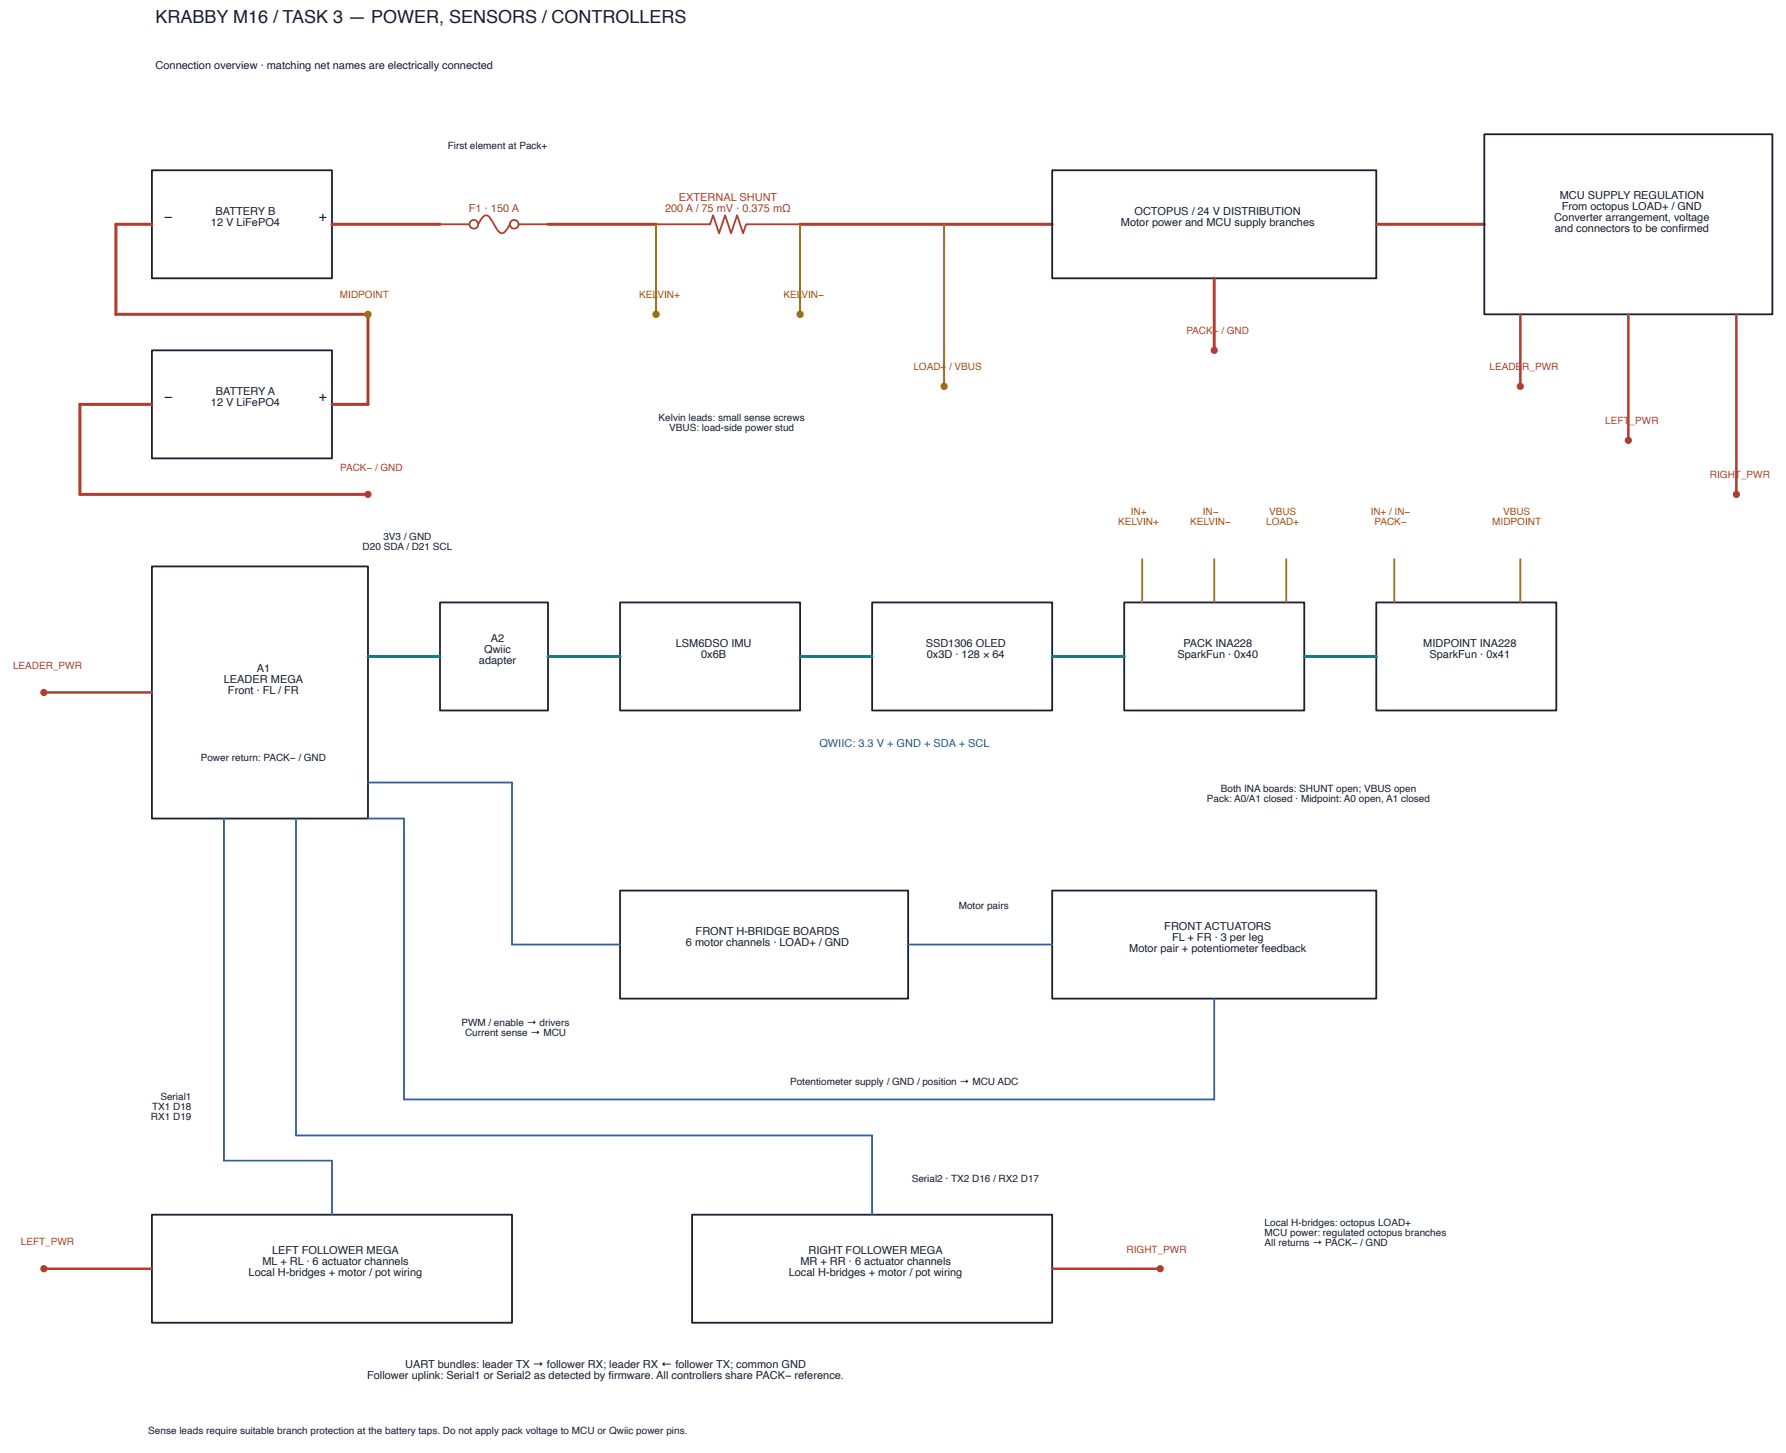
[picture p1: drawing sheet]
<svg xmlns="http://www.w3.org/2000/svg" width="630mm" height="512mm" viewBox="0 0 630 512" stroke-linecap="round" stroke-linejoin="round" font-family="sans-serif">
<defs><g id="words">
<text font-size="6.3" fill="#172033" x="54.8" y="8">KRABBY M16 / TASK 3 — POWER, SENSORS / CONTROLLERS</text>
<g font-size="4.9" fill="#172033">
<text x="57.8" y="77.8">−</text>
<text x="112.5" y="77.8">+</text>
<text x="57.8" y="141.3">−</text>
<text x="112.5" y="141.3">+</text>
</g>
<g font-size="3.9" fill="#172033">
<text x="54.8" y="24.5">Connection overview · matching net names are electrically connected</text>
<text x="550.1" y="70.1">MCU SUPPLY REGULATION</text>
<text x="76" y="75.9">BATTERY B</text>
<text x="400.1" y="75.9">OCTOPUS / 24 V DISTRIBUTION</text>
<text x="548.2" y="77.8">Converter arrangement, voltage</text>
<text x="550.8" y="73.9">From octopus LOAD+ / GND</text>
<text x="74.4" y="79.8">12 V LiFePO4</text>
<text x="395.3" y="79.8">Motor power and MCU supply branches</text>
<text x="548.4" y="81.7">and connectors to be confirmed</text>
<text x="74.4" y="143.3">12 V LiFePO4</text>
<text x="76.1" y="139.4">BATTERY A</text>
<text x="173.1" y="226.3">A2</text>
<text x="170.8" y="230.2">Qwiic</text>
<text x="238.3" y="228.3">LSM6DSO IMU</text>
<text x="247.3" y="232.2">0x6B</text>
<text x="326.5" y="228.3">SSD1306 OLED</text>
<text x="326.8" y="232.2">0x3D · 128 × 64</text>
<text x="415.3" y="232.2">SparkFun · 0x40</text>
<text x="417.3" y="228.3">PACK INA228</text>
<text x="501.9" y="228.3">MIDPOINT INA228</text>
<text x="504.2" y="232.2">SparkFun · 0x41</text>
<text x="90.6" y="237.1">A1</text>
<text x="168.9" y="234.1">adapter</text>
<text x="78.9" y="241">LEADER MEGA</text>
<text x="80.4" y="244.9">Front · FL / FR</text>
<text x="245.3" y="329.9">FRONT H-BRIDGE BOARDS</text>
<text x="410.6" y="327.9">FRONT ACTUATORS</text>
<text x="241.9" y="333.8">6 motor channels · LOAD+ / GND</text>
<text x="398.3" y="335.7">Motor pair + potentiometer feedback</text>
<text x="413.3" y="331.8">FL + FR · 3 per leg</text>
<text x="96" y="442.2">LEFT FOLLOWER MEGA</text>
<text x="285.2" y="442.2">RIGHT FOLLOWER MEGA</text>
<text x="92.5" y="446.1">ML + RL · 6 actuator channels</text>
<text x="282.3" y="446.1">MR + RR · 6 actuator channels</text>
<text x="87.7" y="450">Local H-bridges + motor / pot wiring</text>
<text x="278.2" y="450">Local H-bridges + motor / pot wiring</text>
<text x="142.9" y="482.3">UART bundles: leader TX → follower RX; leader RX ← follower TX; common GND</text>
<text x="129.5" y="486.2">Follower uplink: Serial1 or Serial2 as detected by firmware. All controllers share PACK− reference.</text>
</g>
<g font-size="3.9" fill="#b33b32">
<text x="239.4" y="70.8">EXTERNAL SHUNT</text>
<text x="165.4" y="74.6">F1 · 150 A</text>
<text x="234.6" y="74.6">200 A / 75 mV · 0.375 mΩ</text>
</g>
<text font-size="3.9" fill="#167b83" x="289" y="263.2">QWIIC: 3.3 V + GND + SDA + SCL</text>
<g font-size="3.5" fill="#172033">
<text x="157.9" y="52.4">First element at Pack+</text>
<text x="232.3" y="148.4">Kelvin leads: small sense screws</text>
<text x="236" y="152">VBUS: load-side power stud</text>
<text x="135.2" y="190.4">3V3 / GND</text>
<text x="127.9" y="193.9">D20 SDA / D21 SCL</text>
<text x="70.8" y="268.3">Power return: PACK− / GND</text>
<text x="430.6" y="279.3">Both INA boards: SHUNT open; VBUS open</text>
<text x="425.6" y="282.8">Pack: A0/A1 closed · Midpoint: A0 open, A1 closed</text>
<text x="338.1" y="320.4">Motor pairs</text>
<text x="162.7" y="361.8">PWM / enable → drivers</text>
<text x="164" y="365.3">Current sense → MCU</text>
<text x="278.6" y="382.6">Potentiometer supply / GND / position → MCU ADC</text>
<text x="56.6" y="388">Serial1</text>
<text x="53.2" y="395">RX1 D19</text>
<text x="53.6" y="391.5">TX1 D18</text>
<text x="321.5" y="416.9">Serial2 · TX2 D16 / RX2 D17</text>
<text x="446" y="432.4">Local H-bridges: octopus LOAD+</text>
<text x="446" y="436">MCU power: regulated octopus branches</text>
<text x="446" y="439.5">All returns → PACK− / GND</text>
<text x="52.3" y="505.8">Sense leads require suitable branch protection at the battery taps. Do not apply pack voltage to MCU or Qwiic power pins.</text>
</g>
<g font-size="3.5" fill="#9a6900">
<text x="119.9" y="105.1">MIDPOINT</text>
<text x="225.5" y="105.1">KELVIN+</text>
<text x="276.3" y="105.1">KELVIN−</text>
<text x="322.1" y="130.5">LOAD+</text>
<text x="334.8" y="130.5">/ VBUS</text>
<text x="394.4" y="185">KELVIN+</text>
<text x="398.8" y="181.5">IN+</text>
<text x="419.8" y="185">KELVIN−</text>
<text x="424.2" y="181.5">IN−</text>
<text x="446.5" y="185">LOAD+</text>
<text x="447.6" y="181.5">VBUS</text>
<text x="483.4" y="181.5">IN+ / IN−</text>
<text x="484.8" y="185">PACK−</text>
<text x="526.3" y="185">MIDPOINT</text>
<text x="530.1" y="181.5">VBUS</text>
</g>
<g font-size="3.5" fill="#b33b32">
<text x="418.4" y="117.8">PACK− / GND</text>
<text x="525.3" y="130.5">LEADER_PWR</text>
<text x="566.1" y="149.6">LEFT_PWR</text>
<text x="120" y="166.1">PACK− / GND</text>
<text x="603.1" y="168.6">RIGHT_PWR</text>
<text x="4.6" y="235.9">LEADER_PWR</text>
<text x="7.3" y="439.1">LEFT_PWR</text>
<text x="397.3" y="441.7">RIGHT_PWR</text>
</g>
</g></defs>
<g fill="none" stroke="#172033" stroke-width=".63">
<path d="M523.5 47.3h101.6v63.5h-101.6zM53.6 60h63.5v38.1h-63.5zM371.1 60h114.3v38.1h-114.3zM53.6 123.5h63.5v38.1h-63.5zM53.6 199.7h76.2v88.9h-76.2zM155.2 212.4h38.1v38.1h-38.1zM218.7 212.4h63.5v38.1h-63.5zM307.6 212.4h63.5v38.1h-63.5zM396.5 212.4h63.5v38.1h-63.5zM485.4 212.4h63.5v38.1h-63.5zM218.7 314h101.6v38.1h-101.6zM371.1 314h114.3v38.1h-114.3z"/>
<path d="M53.6 428.3h127v38.1h-127zM244.1 428.3h127v38.1h-127z"/>
</g>
<path d="M53.6 79.1h-12.7v31.7h88.9v31.8h-12.7M117.1 79.1h38.1M193.3 79.1h38.1M282.2 79.1h88.9M485.4 79.1h38.1M428.2 98.1v25.4M53.6 142.6h-25.4v31.7h101.6" fill="none" stroke="#b33b32" stroke-width="1.1"/>
<path d="M155.2 79.1h13.4l1-1.6a1.99 1.99 0 0 1 2.5-1.4l.9 .9a17.7 17.7 0 0 0 3.6 5.2 2.85 2.85 0 0 0 2.8-2.3l.4-.8h13.5M231.4 79.1h19l1.1-3.2 2.1 6.4 2.1-6.4 2.1 6.4 2.2-6.4 2.1 6.4 1-3.2h19.1" fill="none" stroke="#b33b32" stroke-width=".63"/>
<path d="M231.4 79.1v31.7M282.2 79.1v31.7M333 79.1v57.1M402.8 197.2v15.2M428.2 197.2v15.2M453.6 197.2v15.2M491.7 197.2v15.2M536.2 197.2v15.2" fill="none" stroke="#9a6900" stroke-width=".63"/>
<path d="M536.2 110.8v25.4M574.3 110.8v44.5M612.4 110.8v63.5M15.5 244.2h38.1M15.5 447.4h38.1M371.1 447.4h38.1" fill="none" stroke="#b33b32" stroke-width=".88"/>
<path d="M129.8 231.5h25.4M193.3 231.5h25.4M282.2 231.5h25.4M371.1 231.5h25.4M460 231.5h25.4" fill="none" stroke="#167b83" stroke-width="1.1"/>
<path d="M129.8 275.9h50.8v57.2h38.1M79 288.6v120.7h38.1v19M104.4 288.6v111.8h203.2v27.9M129.8 288.6h12.7v99.1h285.7v-35.6M320.3 333.1h50.8" fill="none" stroke="#325fa2" stroke-width=".63"/>
<circle cx="129.8" cy="110.8" r=".95" fill="#9a6900" stroke="#9a6900" stroke-width=".63" stroke-linecap="butt"/>
<circle cx="129.8" cy="174.3" r=".95" fill="#b33b32" stroke="#b33b32" stroke-width=".63" stroke-linecap="butt"/>
<g fill="#fff" stroke="#b33b32" stroke-width=".63" stroke-linecap="butt">
<circle cx="167.1" cy="79.1" r="1.52"/>
<circle cx="181.3" cy="79.1" r="1.52"/>
</g>
<g fill="#9a6900" stroke="#9a6900" stroke-width=".63" stroke-linecap="butt">
<circle cx="231.4" cy="110.8" r=".95"/>
<circle cx="282.2" cy="110.8" r=".95"/>
<circle cx="333" cy="136.2" r=".95"/>
</g>
<g fill="#b33b32" stroke="#b33b32" stroke-width=".63" stroke-linecap="butt">
<circle cx="428.2" cy="123.5" r=".95"/>
<circle cx="536.2" cy="136.2" r=".95"/>
<circle cx="574.3" cy="155.3" r=".95"/>
<circle cx="612.4" cy="174.3" r=".95"/>
<circle cx="15.5" cy="244.2" r=".95"/>
<circle cx="15.5" cy="447.4" r=".95"/>
<circle cx="409.2" cy="447.4" r=".95"/>
</g>
<use href="#words"/>
</svg>
